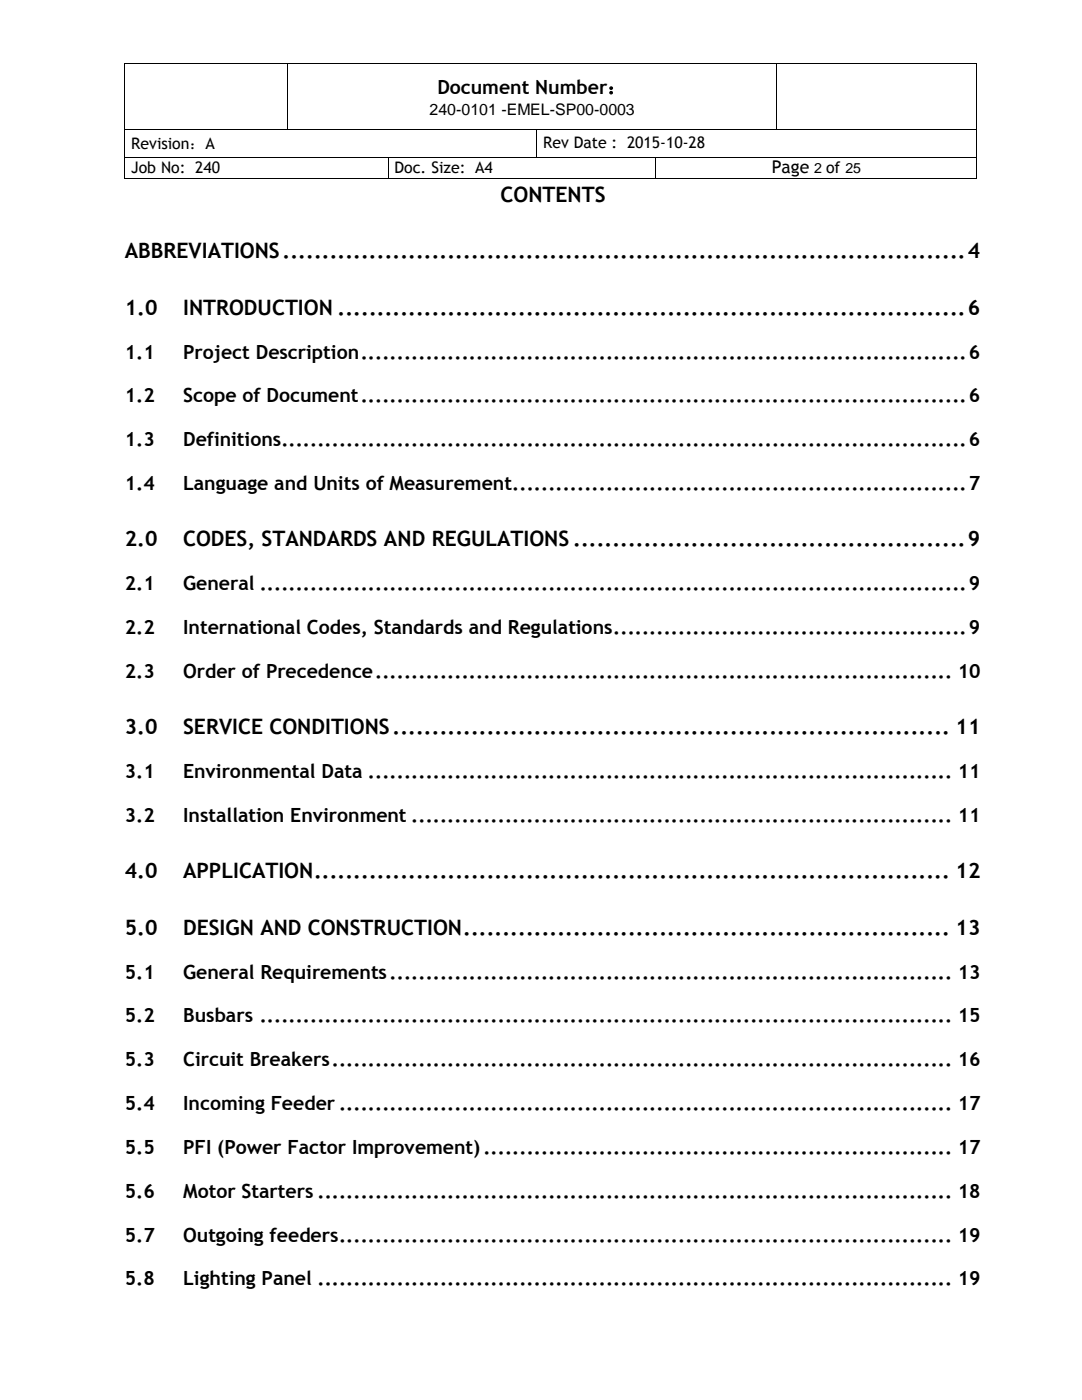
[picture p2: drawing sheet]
<svg xmlns="http://www.w3.org/2000/svg" width="216mm" height="279mm" viewBox="0 0 216 279" stroke-linecap="round" stroke-linejoin="round" font-family="sans-serif">
<defs><g id="words">
<g font-size="4.2">
<text x="99.9" y="40.2">CONTENTS</text>
<text x="24.9" y="51.5">ABBREVIATIONS.......................................................................................4</text>
<text x="24.9" y="62.8">1.0</text>
<text x="36.5" y="62.8">INTRODUCTION ................................................................................6</text>
<text x="24.9" y="109">2.0</text>
<text x="36.5" y="109">CODES, STANDARDS AND REGULATIONS ..................................................9</text>
<text x="24.9" y="146.5">3.0</text>
<text x="36.5" y="146.5">SERVICE CONDITIONS....................................................................... 11</text>
<text x="24.9" y="175.2">4.0</text>
<text x="36.5" y="175.2">APPLICATION................................................................................. 12</text>
<text x="24.9" y="186.5">5.0</text>
<text x="36.5" y="186.5">DESIGN AND CONSTRUCTION.............................................................. 13</text>
</g>
<g font-size="3.9">
<text x="87.3" y="18.7">Document Number：</text>
<text x="24.9" y="71.6">1.1</text>
<text x="36.5" y="71.6">Project Description....................................................................................6</text>
<text x="24.9" y="80.3">1.2</text>
<text x="36.5" y="80.3">Scope of Document....................................................................................6</text>
<text x="24.9" y="89.1">1.3</text>
<text x="36.5" y="89.1">Definitions...............................................................................................6</text>
<text x="24.9" y="97.8">1.4</text>
<text x="36.5" y="97.8">Language and Units of Measurement...............................................................7</text>
<text x="24.9" y="117.8">2.1</text>
<text x="36.5" y="117.8">General ..................................................................................................9</text>
<text x="24.9" y="126.6">2.2</text>
<text x="36.5" y="126.6">International Codes, Standards and Regulations.................................................9</text>
<text x="24.9" y="135.3">2.3</text>
<text x="36.5" y="135.3">Order of Precedence................................................................................ 10</text>
<text x="24.9" y="155.3">3.1</text>
<text x="36.5" y="155.3">Environmental Data ................................................................................. 11</text>
<text x="24.9" y="164">3.2</text>
<text x="36.5" y="164">Installation Environment ........................................................................... 11</text>
<text x="24.9" y="195.3">5.1</text>
<text x="36.5" y="195.3">General Requirements.............................................................................. 13</text>
<text x="24.9" y="204">5.2</text>
<text x="36.5" y="204">Busbars ................................................................................................ 15</text>
<text x="24.9" y="212.8">5.3</text>
<text x="36.5" y="212.8">Circuit Breakers...................................................................................... 16</text>
<text x="24.9" y="221.5">5.4</text>
<text x="36.5" y="221.5">Incoming Feeder ..................................................................................... 17</text>
<text x="24.9" y="230.3">5.5</text>
<text x="36.5" y="230.3">PFI (Power Factor Improvement)................................................................. 17</text>
<text x="24.9" y="239">5.6</text>
<text x="36.5" y="239">Motor Starters ........................................................................................ 18</text>
<text x="24.9" y="247.8">5.7</text>
<text x="36.5" y="247.8">Outgoing feeders..................................................................................... 19</text>
<text x="24.9" y="256.5">5.8</text>
<text x="36.5" y="256.5">Lighting Panel ........................................................................................ 19</text>
</g>
<text font-size="3.5" x="154" y="34.6">Page</text>
<g font-size="3.2">
<text x="85.7" y="22.9">240-0101 -EMEL-SP00-0003</text>
<text x="26.2" y="29.7">Revision：A</text>
<text x="108.4" y="29.6">Rev Date : 2015-10-28</text>
<text x="26.2" y="34.5">Job No: 240</text>
<text x="78.7" y="34.5">Doc. Size: A4</text>
</g>
<text font-size="2.8" x="162.5" y="34.6">2 of 25</text>
</g></defs>
<g fill="#000">
<path d="M24.8 12.5h.2v.2h-.2z" fill-rule="evenodd"/>
<path d="M24.8 12.5h.2v.2h-.2z" fill-rule="evenodd"/>
<path d="M57.3 12.5h.2v.2h-.2z" fill-rule="evenodd"/>
<path d="M154.8 12.5h.2v.2h-.2z" fill-rule="evenodd"/>
<path d="M194.9 12.5h.1v.2h-.1z" fill-rule="evenodd"/>
<path d="M194.9 12.5h.1v.2h-.1z" fill-rule="evenodd"/>
<path d="M24.8 25.7h.2v.2h-.2z" fill-rule="evenodd"/>
<path d="M24.8 31.3h.2v.2h-.2z" fill-rule="evenodd"/>
<path d="M24.8 35.6h.2v.2h-.2z" fill-rule="evenodd"/>
<path d="M24.8 35.6h.2v.2h-.2z" fill-rule="evenodd"/>
<path d="M57.3 25.7h.2v.2h-.2z" fill-rule="evenodd"/>
<path d="M77.4 31.3h.1v.2h-.1z" fill-rule="evenodd"/>
<path d="M77.4 35.6h.1v.2h-.1z" fill-rule="evenodd"/>
<path d="M107 25.7h.2v.2h-.2z" fill-rule="evenodd"/>
<path d="M107 31.3h.2v.2h-.2z" fill-rule="evenodd"/>
<path d="M130.7 31.3h.1v.2h-.1z" fill-rule="evenodd"/>
<path d="M130.7 35.6h.1v.2h-.1z" fill-rule="evenodd"/>
<path d="M154.8 25.7h.2v.2h-.2z" fill-rule="evenodd"/>
<path d="M194.9 25.7h.1v.2h-.1z" fill-rule="evenodd"/>
<path d="M194.9 31.3h.1v.2h-.1z" fill-rule="evenodd"/>
<path d="M194.9 35.6h.1v.2h-.1z" fill-rule="evenodd"/>
<path d="M194.9 35.6h.1v.2h-.1z" fill-rule="evenodd"/>
</g>
<g fill="none" stroke="#000" stroke-width=".2">
<path d="M24.9 12.7v13M25 12.6h32.3M57.4 12.7v13M57.5 12.6h97.3M154.9 12.7v13M155 12.6h39.9M194.9 12.7v13M24.9 25.9v5.4M24.9 31.5v4.1M25 25.8h32.3M25 31.4h52.4M25 35.7h52.4"/>
<path d="M57.5 25.8h49.5M77.4 31.5v4.1M77.5 31.4h29.5M77.5 35.7h53.2M107.1 25.9v5.4M107.2 25.8h47.6M107.2 31.4h23.5M130.8 31.5v4.1M130.8 31.4h64.1M130.8 35.7h64.1M155 25.8h39.9M194.9 25.9v5.4"/>
<path d="M194.9 31.5v4.1"/>
</g>
<use href="#words"/>
</svg>
